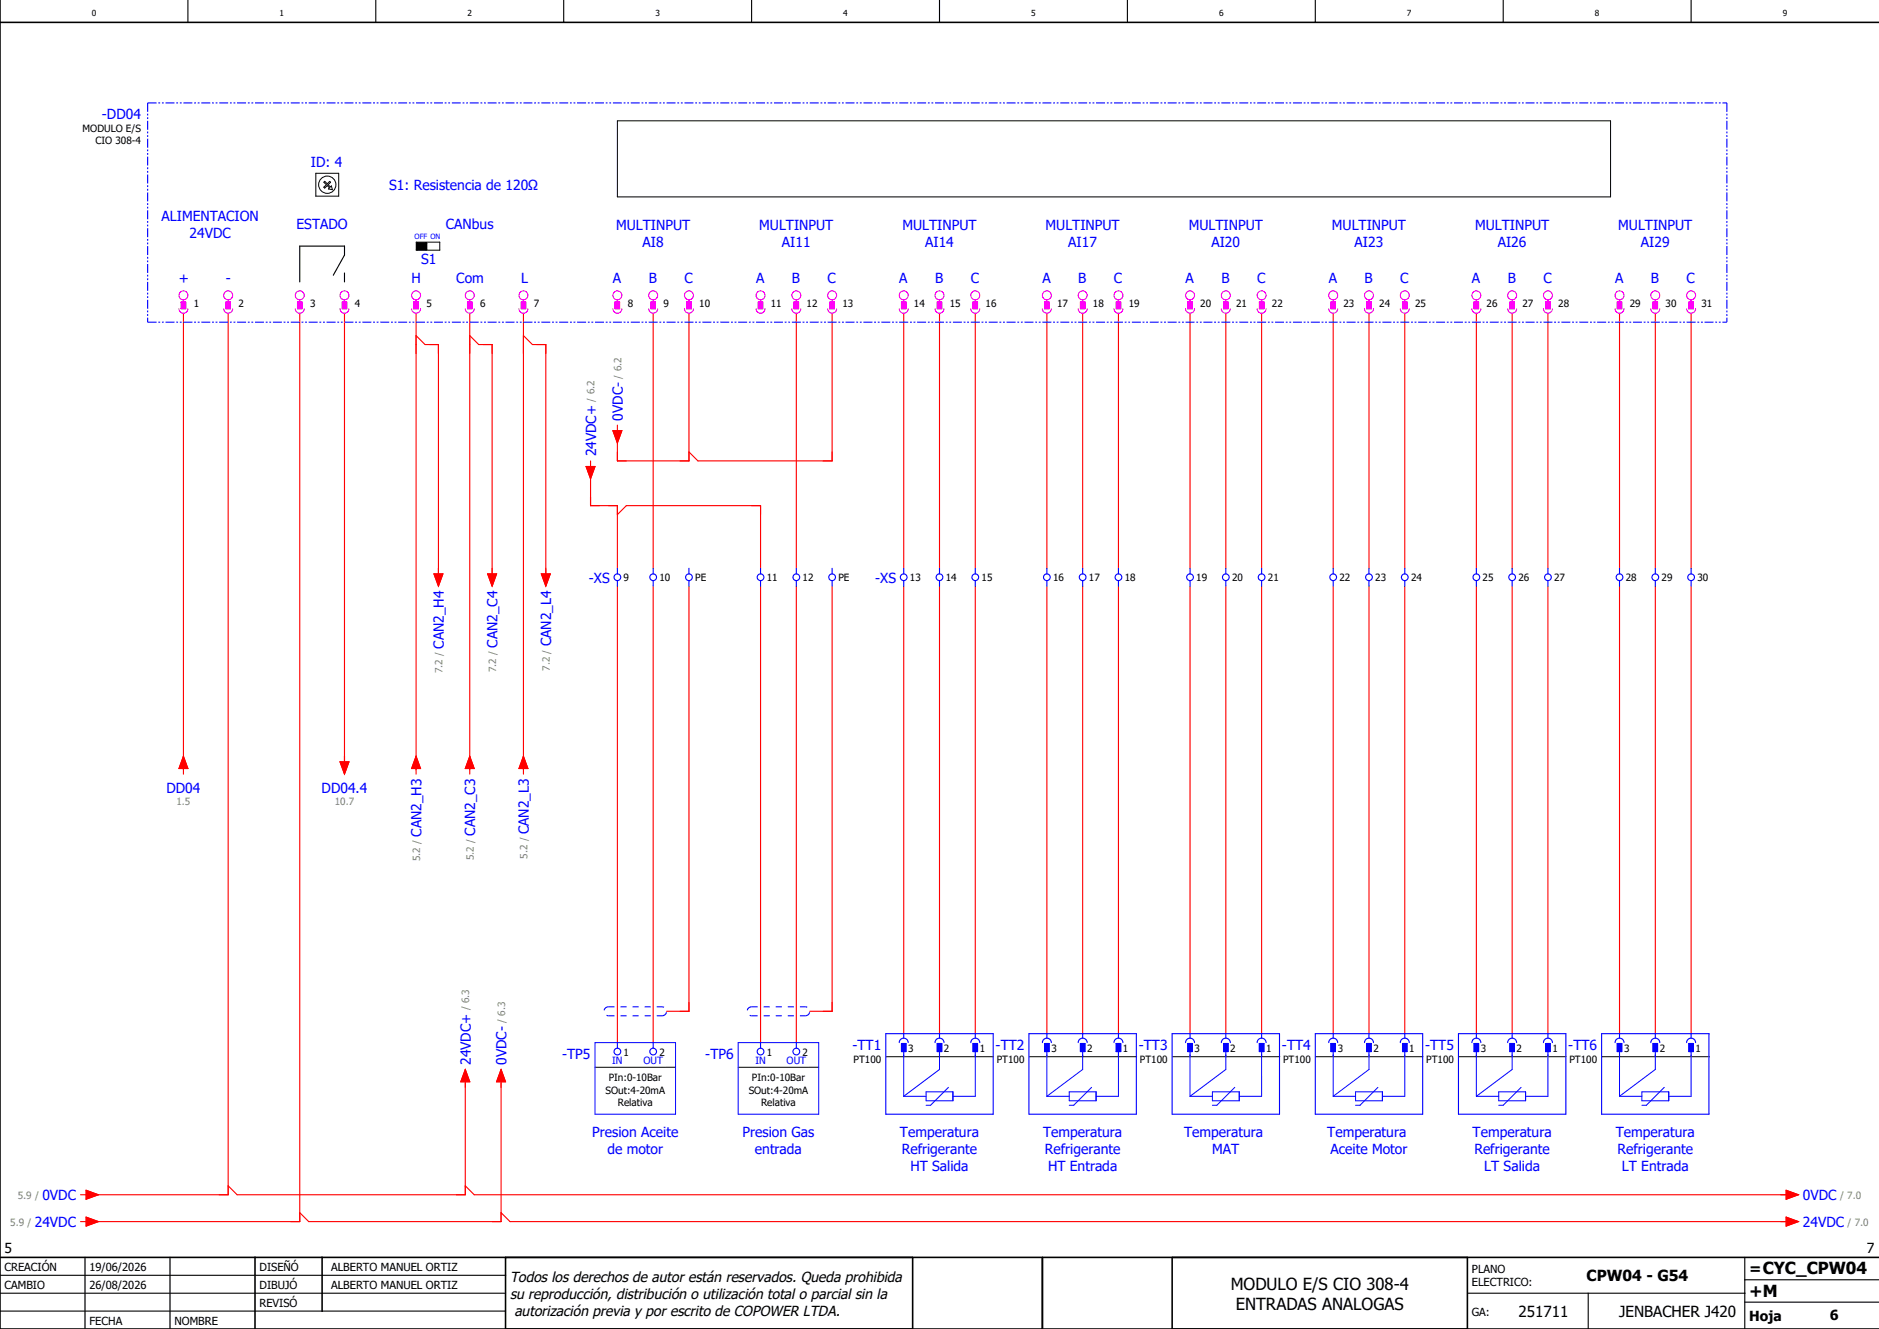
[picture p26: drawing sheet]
<svg xmlns="http://www.w3.org/2000/svg" width="420mm" height="297mm" viewBox="0 0 420 297" stroke-linecap="round" stroke-linejoin="round" font-family="sans-serif">
<defs><g id="words">
<g font-size="3.7">
<text x="275.1" y="288.2">MODULO E/S CIO 308-4</text>
<text x="276.2" y="292.7">ENTRADAS ANALOGAS</text>
<text x="391" y="289.8">+M</text>
</g>
<g font-size="3.4">
<text x="354.6" y="286.4">CPW04 - G54</text>
<text x="391" y="284.6">=CYC_CPW04</text>
<text x="339.4" y="294.4">251711</text>
<text x="361.9" y="294.4">JENBACHER J420</text>
</g>
<g font-size="3.2">
<text x="114" y="286.5">Todos los derechos de autor están reservados. Queda prohibida</text>
<text x="114" y="290.2">su reproducción, distribución o utilización total o parcial sin la</text>
<text x="115" y="294">autorización previa y por escrito de COPOWER LTDA.</text>
</g>
<g font-size="3.1" fill="#00f">
<text x="22.8" y="26.6">-DD04</text>
<text x="69.5" y="37.2">ID: 4</text>
<text x="87" y="42.4">S1: Resistencia de 120Ω</text>
<text x="36.1" y="49.4">ALIMENTACION</text>
<text x="42.4" y="53.1">24VDC</text>
<text x="66.3" y="51.2">ESTADO</text>
<text x="99.7" y="51.2">CANbus</text>
<text x="137.7" y="51.4">MULTINPUT</text>
<text x="169.7" y="51.4">MULTINPUT</text>
<text x="201.7" y="51.4">MULTINPUT</text>
<text x="233.7" y="51.4">MULTINPUT</text>
<text x="265.7" y="51.4">MULTINPUT</text>
<text x="297.7" y="51.4">MULTINPUT</text>
<text x="329.7" y="51.4">MULTINPUT</text>
<text x="361.7" y="51.4">MULTINPUT</text>
<text x="94.1" y="58.9">S1</text>
<text x="143.6" y="55.1">AI8</text>
<text x="174.8" y="55.1">AI11</text>
<text x="206.8" y="55.1">AI14</text>
<text x="238.8" y="55.1">AI17</text>
<text x="270.8" y="55.1">AI20</text>
<text x="302.8" y="55.1">AI23</text>
<text x="334.8" y="55.1">AI26</text>
<text x="366.8" y="55.1">AI29</text>
<text x="40" y="63.2">+</text>
<text x="50.5" y="63.2">-</text>
<text x="92" y="63.2">H</text>
<text x="102" y="63.2">Com</text>
<text x="116.5" y="63.2">L</text>
<text x="137" y="63.2">A</text>
<text x="145" y="63.2">B</text>
<text x="153" y="63.2">C</text>
<text x="169" y="63.2">A</text>
<text x="177" y="63.2">B</text>
<text x="185" y="63.2">C</text>
<text x="201" y="63.2">A</text>
<text x="209" y="63.2">B</text>
<text x="217" y="63.2">C</text>
<text x="233" y="63.2">A</text>
<text x="241" y="63.2">B</text>
<text x="249" y="63.2">C</text>
<text x="265" y="63.2">A</text>
<text x="273" y="63.2">B</text>
<text x="281" y="63.2">C</text>
<text x="297" y="63.2">A</text>
<text x="305" y="63.2">B</text>
<text x="313" y="63.2">C</text>
<text x="329" y="63.2">A</text>
<text x="337" y="63.2">B</text>
<text x="345" y="63.2">C</text>
<text x="361" y="63.2">A</text>
<text x="369" y="63.2">B</text>
<text x="377" y="63.2">C</text>
<text x="139.2" y="94" transform="rotate(-90 139.2 94)">0VDC-</text>
<text x="133.2" y="102" transform="rotate(-90 133.2 102)">24VDC+</text>
<text x="131.6" y="130.2">-XS</text>
<text x="195.6" y="130.2">-XS</text>
<text x="99.2" y="145" transform="rotate(-90 99.2 145)">CAN2_H4</text>
<text x="111.2" y="144.8" transform="rotate(-90 111.2 144.8)">CAN2_C4</text>
<text x="123.2" y="144.4" transform="rotate(-90 123.2 144.4)">CAN2_L4</text>
<text x="37.2" y="177.1">DD04</text>
<text x="71.9" y="177.1">DD04.4</text>
<text x="94.2" y="187" transform="rotate(-90 94.2 187)">CAN2_H3</text>
<text x="106.2" y="186.8" transform="rotate(-90 106.2 186.8)">CAN2_C3</text>
<text x="118.2" y="186.4" transform="rotate(-90 118.2 186.4)">CAN2_L3</text>
<text x="105.2" y="238" transform="rotate(-90 105.2 238)">24VDC+</text>
<text x="113.2" y="238" transform="rotate(-90 113.2 238)">0VDC-</text>
<text x="125.7" y="236.6">-TP5</text>
<text x="157.7" y="236.6">-TP6</text>
<text x="190.6" y="234.6">-TT1</text>
<text x="222.6" y="234.6">-TT2</text>
<text x="254.6" y="234.6">-TT3</text>
<text x="286.6" y="234.6">-TT4</text>
<text x="318.6" y="234.6">-TT5</text>
<text x="350.6" y="234.6">-TT6</text>
<text x="132.4" y="254.1">Presion Aceite</text>
<text x="135.8" y="257.9">de motor</text>
<text x="166" y="254.1">Presion Gas</text>
<text x="168.8" y="257.9">entrada</text>
<text x="201.2" y="254.1">Temperatura</text>
<text x="201.6" y="257.9">Refrigerante</text>
<text x="233.2" y="254.1">Temperatura</text>
<text x="233.6" y="257.9">Refrigerante</text>
<text x="264.7" y="254.1">Temperatura</text>
<text x="271" y="257.9">MAT</text>
<text x="296.7" y="254.1">Temperatura</text>
<text x="297.4" y="257.9">Aceite Motor</text>
<text x="329.2" y="254.1">Temperatura</text>
<text x="329.6" y="257.9">Refrigerante</text>
<text x="361.2" y="254.1">Temperatura</text>
<text x="361.6" y="257.9">Refrigerante</text>
<text x="203.5" y="261.6">HT Salida</text>
<text x="234.3" y="261.6">HT Entrada</text>
<text x="331.8" y="261.6">LT Salida</text>
<text x="362.5" y="261.6">LT Entrada</text>
<text x="9.5" y="268.2">0VDC</text>
<text x="403" y="268.2">0VDC</text>
<text x="7.8" y="274.2">24VDC</text>
<text x="403" y="274.2">24VDC</text>
</g>
<g font-size="3.1">
<text x="1" y="280">5</text>
<text x="417.3" y="280">7</text>
<text x="391" y="295.2">Hoja</text>
<text x="409" y="295">6</text>
</g>
<g font-size="2.5">
<text x="1" y="284">CREACIÓN</text>
<text x="20" y="284">19/06/2026</text>
<text x="58" y="284">DISEÑÓ</text>
<text x="74" y="284">ALBERTO MANUEL ORTIZ</text>
<text x="329" y="284.5">PLANO</text>
<text x="329" y="287.5">ELECTRICO:</text>
<text x="1" y="288">CAMBIO</text>
<text x="20" y="288">26/08/2026</text>
<text x="58" y="292">REVISÓ</text>
<text x="58" y="288">DIBUJÓ</text>
<text x="74" y="288">ALBERTO MANUEL ORTIZ</text>
<text x="329" y="294">GA:</text>
<text x="20" y="296">FECHA</text>
<text x="39" y="296">NOMBRE</text>
</g>
<g font-size="2.2">
<text x="18.5" y="29.5">MODULO E/S</text>
<text x="21.3" y="32.2">CIO 308-4</text>
<text x="43.3" y="68.5">1</text>
<text x="53.3" y="68.5">2</text>
<text x="69.3" y="68.5">3</text>
<text x="79.3" y="68.5">4</text>
<text x="95.3" y="68.5">5</text>
<text x="107.3" y="68.5">6</text>
<text x="119.3" y="68.5">7</text>
<text x="140.3" y="68.5">8</text>
<text x="148.3" y="68.5">9</text>
<text x="156.3" y="68.5">10</text>
<text x="172.3" y="68.5">11</text>
<text x="180.3" y="68.5">12</text>
<text x="188.3" y="68.5">13</text>
<text x="204.3" y="68.5">14</text>
<text x="212.3" y="68.5">15</text>
<text x="220.3" y="68.5">16</text>
<text x="236.3" y="68.5">17</text>
<text x="244.3" y="68.5">18</text>
<text x="252.3" y="68.5">19</text>
<text x="268.3" y="68.5">20</text>
<text x="276.3" y="68.5">21</text>
<text x="284.3" y="68.5">22</text>
<text x="300.3" y="68.5">23</text>
<text x="308.3" y="68.5">24</text>
<text x="316.3" y="68.5">25</text>
<text x="332.3" y="68.5">26</text>
<text x="340.3" y="68.5">27</text>
<text x="348.3" y="68.5">28</text>
<text x="364.3" y="68.5">29</text>
<text x="372.3" y="68.5">30</text>
<text x="380.3" y="68.5">31</text>
<text x="139.4" y="129.9">9</text>
<text x="147.4" y="129.9">10</text>
<text x="155.4" y="129.9">PE</text>
<text x="171.4" y="129.9">11</text>
<text x="179.4" y="129.9">12</text>
<text x="187.4" y="129.9">PE</text>
<text x="203.4" y="129.9">13</text>
<text x="211.4" y="129.9">14</text>
<text x="219.4" y="129.9">15</text>
<text x="235.4" y="129.9">16</text>
<text x="243.4" y="129.9">17</text>
<text x="251.4" y="129.9">18</text>
<text x="267.4" y="129.9">19</text>
<text x="275.4" y="129.9">20</text>
<text x="283.4" y="129.9">21</text>
<text x="299.4" y="129.9">22</text>
<text x="307.4" y="129.9">23</text>
<text x="315.4" y="129.9">24</text>
<text x="331.4" y="129.9">25</text>
<text x="339.4" y="129.9">26</text>
<text x="347.4" y="129.9">27</text>
<text x="363.4" y="129.9">28</text>
<text x="371.4" y="129.9">29</text>
<text x="379.4" y="129.9">30</text>
<text x="139.4" y="235.9">1</text>
<text x="147.4" y="235.9">2</text>
<text x="171.4" y="235.9">1</text>
<text x="179.4" y="235.9">2</text>
<text x="190.8" y="237.5">PT100</text>
<text x="203" y="235.1">3</text>
<text x="211" y="235.1">2</text>
<text x="219" y="235.1">1</text>
<text x="222.8" y="237.5">PT100</text>
<text x="235" y="235.1">3</text>
<text x="243" y="235.1">2</text>
<text x="251" y="235.1">1</text>
<text x="254.8" y="237.5">PT100</text>
<text x="267" y="235.1">3</text>
<text x="275" y="235.1">2</text>
<text x="283" y="235.1">1</text>
<text x="286.8" y="237.5">PT100</text>
<text x="299" y="235.1">3</text>
<text x="307" y="235.1">2</text>
<text x="315" y="235.1">1</text>
<text x="318.8" y="237.5">PT100</text>
<text x="331" y="235.1">3</text>
<text x="339" y="235.1">2</text>
<text x="347" y="235.1">1</text>
<text x="350.8" y="237.5">PT100</text>
<text x="363" y="235.1">3</text>
<text x="371" y="235.1">2</text>
<text x="379" y="235.1">1</text>
<text x="135.3" y="244.4">SOut:4-20mA</text>
<text x="136.1" y="241.7">PIn:0-10Bar</text>
<text x="167.3" y="244.4">SOut:4-20mA</text>
<text x="168.1" y="241.7">PIn:0-10Bar</text>
<text x="138.1" y="247.1">Relativa</text>
<text x="170.1" y="247.1">Relativa</text>
</g>
<g font-size="2.2" fill="#7ca552">
<text x="132.9" y="89.8" transform="rotate(-90 132.9 89.8)">/ 6.2</text>
<text x="138.9" y="84.6" transform="rotate(-90 138.9 84.6)">/ 6.2</text>
<text x="122.9" y="149.9" transform="rotate(-90 122.9 149.9)">7.2 /</text>
<text x="98.9" y="150.5" transform="rotate(-90 98.9 150.5)">7.2 /</text>
<text x="110.9" y="150.2" transform="rotate(-90 110.9 150.2)">7.2 /</text>
<text x="39.4" y="180">1.5</text>
<text x="74.8" y="180">10.7</text>
<text x="117.9" y="191.9" transform="rotate(-90 117.9 191.9)">5.2 /</text>
<text x="93.9" y="192.5" transform="rotate(-90 93.9 192.5)">5.2 /</text>
<text x="105.9" y="192.2" transform="rotate(-90 105.9 192.2)">5.2 /</text>
<text x="104.9" y="225.8" transform="rotate(-90 104.9 225.8)">/ 6.3</text>
<text x="112.9" y="228.6" transform="rotate(-90 112.9 228.6)">/ 6.3</text>
<text x="4" y="267.9">5.9 /</text>
<text x="411.3" y="267.9">/ 7.0</text>
<text x="2.3" y="273.9">5.9 /</text>
<text x="413" y="273.9">/ 7.0</text>
</g>
<g font-size="2.2" fill="#00f">
<text x="136.8" y="237.9">IN</text>
<text x="143.8" y="237.9">OUT</text>
<text x="168.8" y="237.9">IN</text>
<text x="175.8" y="237.9">OUT</text>
</g>
<g font-size="1.9">
<text x="20.5" y="3.6">0</text>
<text x="62.5" y="3.6">1</text>
<text x="104.5" y="3.6">2</text>
<text x="146.5" y="3.6">3</text>
<text x="188.5" y="3.6">4</text>
<text x="230.5" y="3.6">5</text>
<text x="272.5" y="3.6">6</text>
<text x="314.5" y="3.6">7</text>
<text x="356.5" y="3.6">8</text>
<text x="398.5" y="3.6">9</text>
</g>
<text font-size="1.6" fill="#00f" x="92.7" y="53.5">OFF ON</text>
</g></defs>
<g fill="none" stroke="#000" stroke-width=".25">
<path d="M42 0v5M84 0v5M126 0v5M168 0v5M210 0v5M252 0v5M294 0v5M336 0v5M378 0v5M74.5 61.5l2.5-4.5v-2h-10v8M77 61v2M0 285h113"/>
<path d="M0 293h113M0 289h113M19 281v16M38 281v16M328 289h62M355 289v8M390 291h30M390 281v16M390 286h30"/>
</g>
<path d="M0 5h420M0 0v297h420M0 281h420M57 281v16M72 281v12M113 281v16M204 281v16M233 281v16M262 281v16M328 281v16" fill="none" stroke="#000" stroke-width=".35"/>
<g fill="none" stroke="#f00" stroke-width=".25">
<path d="M41 70v103M51 70v197h-31M67 70v203h-47M77 70v101M93 70v103M93 75l2 2h3v52M105 75l2 2h3v52M105 70v103M117 75l2 2h3v52M117 70v103M146 70v57M154 70v33h-16v-5"/>
<path d="M178 70v57M186 70v33h-30l-2-2M202 70v57M210 70v57M218 70v57M234 70v57M242 70v57M250 70v57M266 70v57M274 70v57M282 70v57M298 70v57"/>
<path d="M306 70v57M314 70v57M330 70v57M338 70v57M346 70v57M362 70v57M370 70v57M378 70v57M137 96.3h2l-1 2.7zM138 95v1.3M131 104.3h2l-1 2.7zM132 106v7h6v14"/>
<path d="M132 103v1.3M138 115l2-2h30v14M97 128.3h2l-1 2.7zM109 128.3h2l-1 2.7zM121 128.3h2l-1 2.7zM138 131v102M146 131v102M154 131v95h-5M170 131v102M178 131v102M186 131v95h-5M202 131v100"/>
<path d="M210 131v100M218 131v100M234 131v100M242 131v100M250 131v100M266 131v100M274 131v100M282 131v100M298 131v100M306 131v100M314 131v100M330 131v100"/>
<path d="M338 131v100M346 131v100M362 131v100M370 131v100M378 131v100M41 169l1 2.8h-2zM76 170.3h2l-1 2.7zM93 169l1 2.8h-2zM105 169l1 2.8h-2zM117 169l1 2.8h-2zM104 239l1 2.8h-2zM112 239l1 2.8h-2z"/>
<path d="M104 241.8v25.2h-51l-2-2M112 241.8v31.2h-43l-2-2M18 267h1.2M18 273h1.2M19.2 272l2.8 1-2.8 1zM19.2 266l2.8 1-2.8 1zM104 265l2 2h294M112 271l2 2h286M399.2 266l2.8 1-2.8 1zM399.2 272l2.8 1-2.8 1z"/>
</g>
<g fill="none" stroke="#000" stroke-width=".22">
<path d="M70.6 38.7h5.1v5.1h-5.1zM138 27h222v17h-222zM72.6 40.5l.6 .6 .5-.6 .2 .2-.6 .6 .5 .5 .3-.3 .2 .9-.9-.2 .2-.2-.4-.5-.6 .5-.2-.2 .5-.5-.5-.6zM93 54.1h5.3v1.8h-5.3zM151 238.5h-18M183 238.5h-18M198.1 236.1h24M230.1 236.1h24M262.1 236.1h24M294.1 236.1h24M326.1 236.1h24M358.1 236.1h24"/>
<circle cx="73.2" cy="41.3" r="1.93"/>
</g>
<path d="M93.3 54.4h2v1.3h-2z" fill="#000" stroke="#000" stroke-width=".22"/>
<path d="M93.3 54.4h2v1.3h-2z" fill="none" stroke="#000" stroke-width=".5"/>
<g fill="none" stroke="#00f" stroke-width=".22">
<path d="M133 233h18v16h-18zM165 233h18v16h-18zM202 235.8v9.2M210 235.8v3.2l-8 6M218 235.8v9.2h-5M234 235.8v9.2M242 235.8v3.2l-8 6M250 235.8v9.2h-5M266 235.8v9.2M274 235.8v3.2l-8 6M282 235.8v9.2h-5M298 235.8v9.2"/>
<path d="M306 235.8v3.2l-8 6M314 235.8v9.2h-5M330 235.8v9.2M338 235.8v3.2l-8 6M346 235.8v9.2h-5M362 235.8v9.2M370 235.8v3.2l-8 6M378 235.8v9.2h-5M202 245h5M207 244h6v2h-6zM212 243l-4 4h-1M234 245h5"/>
<path d="M239 244h6v2h-6zM244 243l-4 4h-1M266 245h5M271 244h6v2h-6zM276 243l-4 4h-1M298 245h5M303 244h6v2h-6zM308 243l-4 4h-1M330 245h5M335 244h6v2h-6zM340 243l-4 4h-1M362 245h5"/>
<path d="M367 244h6v2h-6zM372 243l-4 4h-1"/>
</g>
<g fill="none" stroke="#f0f" stroke-width=".25">
<path d="M40 69a1 1 0 0 0 1 1 1 1 0 0 0 1-1M40.5 67.5h1v1.5h-1zM41 67v.5M50 69a1 1 0 0 0 1 1 1 1 0 0 0 1-1M50.5 67.5h1v1.5h-1zM51 67v.5M66 69a1 1 0 0 0 1 1 1 1 0 0 0 1-1M66.5 67.5h1v1.5h-1zM67 67v.5M76 69a1 1 0 0 0 1 1 1 1 0 0 0 1-1M76.5 67.5h1v1.5h-1zM77 67v.5"/>
<path d="M92 69a1 1 0 0 0 1 1 1 1 0 0 0 1-1M92.5 67.5h1v1.5h-1zM93 67v.5M104 69a1 1 0 0 0 1 1 1 1 0 0 0 1-1M104.5 67.5h1v1.5h-1zM105 67v.5M116 69a1 1 0 0 0 1 1 1 1 0 0 0 1-1M116.5 67.5h1v1.5h-1zM117 67v.5M137 69a1 1 0 0 0 1 1 1 1 0 0 0 1-1M137.5 67.5h1v1.5h-1zM138 67v.5"/>
<path d="M145 69a1 1 0 0 0 1 1 1 1 0 0 0 1-1M145.5 67.5h1v1.5h-1zM146 67v.5M153 69a1 1 0 0 0 1 1 1 1 0 0 0 1-1M153.5 67.5h1v1.5h-1zM154 67v.5M169 69a1 1 0 0 0 1 1 1 1 0 0 0 1-1M169.5 67.5h1v1.5h-1zM170 67v.5M177 69a1 1 0 0 0 1 1 1 1 0 0 0 1-1M177.5 67.5h1v1.5h-1zM178 67v.5"/>
<path d="M185 69a1 1 0 0 0 1 1 1 1 0 0 0 1-1M185.5 67.5h1v1.5h-1zM186 67v.5M201 69a1 1 0 0 0 1 1 1 1 0 0 0 1-1M201.5 67.5h1v1.5h-1zM202 67v.5M209 69a1 1 0 0 0 1 1 1 1 0 0 0 1-1M209.5 67.5h1v1.5h-1zM210 67v.5M217 69a1 1 0 0 0 1 1 1 1 0 0 0 1-1M217.5 67.5h1v1.5h-1zM218 67v.5"/>
<path d="M233 69a1 1 0 0 0 1 1 1 1 0 0 0 1-1M233.5 67.5h1v1.5h-1zM234 67v.5M241 69a1 1 0 0 0 1 1 1 1 0 0 0 1-1M241.5 67.5h1v1.5h-1zM242 67v.5M249 69a1 1 0 0 0 1 1 1 1 0 0 0 1-1M249.5 67.5h1v1.5h-1zM250 67v.5M265 69a1 1 0 0 0 1 1 1 1 0 0 0 1-1M265.5 67.5h1v1.5h-1zM266 67v.5"/>
<path d="M273 69a1 1 0 0 0 1 1 1 1 0 0 0 1-1M273.5 67.5h1v1.5h-1zM274 67v.5M281 69a1 1 0 0 0 1 1 1 1 0 0 0 1-1M281.5 67.5h1v1.5h-1zM282 67v.5M297 69a1 1 0 0 0 1 1 1 1 0 0 0 1-1M297.5 67.5h1v1.5h-1zM298 67v.5M305 69a1 1 0 0 0 1 1 1 1 0 0 0 1-1M305.5 67.5h1v1.5h-1zM306 67v.5"/>
<path d="M313 69a1 1 0 0 0 1 1 1 1 0 0 0 1-1M313.5 67.5h1v1.5h-1zM314 67v.5M329 69a1 1 0 0 0 1 1 1 1 0 0 0 1-1M329.5 67.5h1v1.5h-1zM330 67v.5M337 69a1 1 0 0 0 1 1 1 1 0 0 0 1-1M337.5 67.5h1v1.5h-1zM338 67v.5M345 69a1 1 0 0 0 1 1 1 1 0 0 0 1-1M345.5 67.5h1v1.5h-1zM346 67v.5"/>
<path d="M361 69a1 1 0 0 0 1 1 1 1 0 0 0 1-1M361.5 67.5h1v1.5h-1zM362 67v.5M369 69a1 1 0 0 0 1 1 1 1 0 0 0 1-1M369.5 67.5h1v1.5h-1zM370 67v.5M377 69a1 1 0 0 0 1 1 1 1 0 0 0 1-1M377.5 67.5h1v1.5h-1zM378 67v.5"/>
<circle cx="41" cy="66" r="1"/>
<circle cx="51" cy="66" r="1"/>
<circle cx="67" cy="66" r="1"/>
<circle cx="77" cy="66" r="1"/>
<circle cx="93" cy="66" r="1"/>
<circle cx="105" cy="66" r="1"/>
<circle cx="117" cy="66" r="1"/>
<circle cx="138" cy="66" r="1"/>
<circle cx="146" cy="66" r="1"/>
<circle cx="154" cy="66" r="1"/>
<circle cx="170" cy="66" r="1"/>
<circle cx="178" cy="66" r="1"/>
<circle cx="186" cy="66" r="1"/>
<circle cx="202" cy="66" r="1"/>
<circle cx="210" cy="66" r="1"/>
<circle cx="218" cy="66" r="1"/>
<circle cx="234" cy="66" r="1"/>
<circle cx="242" cy="66" r="1"/>
<circle cx="250" cy="66" r="1"/>
<circle cx="266" cy="66" r="1"/>
<circle cx="274" cy="66" r="1"/>
<circle cx="282" cy="66" r="1"/>
<circle cx="298" cy="66" r="1"/>
<circle cx="306" cy="66" r="1"/>
<circle cx="314" cy="66" r="1"/>
<circle cx="330" cy="66" r="1"/>
<circle cx="338" cy="66" r="1"/>
<circle cx="346" cy="66" r="1"/>
<circle cx="362" cy="66" r="1"/>
<circle cx="370" cy="66" r="1"/>
<circle cx="378" cy="66" r="1"/>
</g>
<g fill="#f0f" stroke="#f0f" stroke-width=".22">
<path d="M50.5 67.5h1v1.5h-1z"/>
<path d="M40.5 67.5h1v1.5h-1z"/>
<path d="M76.5 67.5h1v1.5h-1z"/>
<path d="M66.5 67.5h1v1.5h-1z"/>
<path d="M116.5 67.5h1v1.5h-1z"/>
<path d="M92.5 67.5h1v1.5h-1z"/>
<path d="M104.5 67.5h1v1.5h-1z"/>
<path d="M137.5 67.5h1v1.5h-1z"/>
<path d="M145.5 67.5h1v1.5h-1z"/>
<path d="M153.5 67.5h1v1.5h-1z"/>
<path d="M169.5 67.5h1v1.5h-1z"/>
<path d="M177.5 67.5h1v1.5h-1z"/>
<path d="M185.5 67.5h1v1.5h-1z"/>
<path d="M201.5 67.5h1v1.5h-1z"/>
<path d="M209.5 67.5h1v1.5h-1z"/>
<path d="M217.5 67.5h1v1.5h-1z"/>
<path d="M233.5 67.5h1v1.5h-1z"/>
<path d="M241.5 67.5h1v1.5h-1z"/>
<path d="M249.5 67.5h1v1.5h-1z"/>
<path d="M265.5 67.5h1v1.5h-1z"/>
<path d="M273.5 67.5h1v1.5h-1z"/>
<path d="M281.5 67.5h1v1.5h-1z"/>
<path d="M297.5 67.5h1v1.5h-1z"/>
<path d="M305.5 67.5h1v1.5h-1z"/>
<path d="M313.5 67.5h1v1.5h-1z"/>
<path d="M329.5 67.5h1v1.5h-1z"/>
<path d="M337.5 67.5h1v1.5h-1z"/>
<path d="M345.5 67.5h1v1.5h-1z"/>
<path d="M361.5 67.5h1v1.5h-1z"/>
<path d="M369.5 67.5h1v1.5h-1z"/>
<path d="M377.5 67.5h1v1.5h-1z"/>
</g>
<path d="M33 23h353M33 23v49M386 23v49M33 72h353" fill="none" stroke="#00f" stroke-width=".25" stroke-dasharray="2 .4 .4 .4 .4 .4" stroke-linecap="butt"/>
<g fill="none" stroke="#00f" stroke-width=".25">
<path d="M138 127v1.3M138 129.7v1.3M146 127v1.3M146 129.7v1.3M154 127v1.3M154 129.7v1.3M170 127v1.3M170 129.7v1.3M178 127v1.3M178 129.7v1.3M186 127v1.3M186 129.7v1.3"/>
<path d="M202 127v1.3M202 129.7v1.3M210 127v1.3M210 129.7v1.3M218 127v1.3M218 129.7v1.3M234 127v1.3M234 129.7v1.3M242 127v1.3M242 129.7v1.3M250 127v1.3M250 129.7v1.3"/>
<path d="M266 127v1.3M266 129.7v1.3M274 127v1.3M274 129.7v1.3M282 127v1.3M282 129.7v1.3M298 127v1.3M298 129.7v1.3M306 127v1.3M306 129.7v1.3M314 127v1.3M314 129.7v1.3"/>
<path d="M330 127v1.3M330 129.7v1.3M338 127v1.3M338 129.7v1.3M346 127v1.3M346 129.7v1.3M362 127v1.3M362 129.7v1.3M370 127v1.3M370 129.7v1.3M378 127v1.3M378 129.7v1.3"/>
<path d="M138 233v1.3M146 233v1.3M170 233v1.3M178 233v1.3M198 231h24v18h-24zM201 233a1 1 0 0 1 1-1 1 1 0 0 1 1 1M201.5 233.2h1v1.8h-1zM202 231v1M202 235v1M209 233a1 1 0 0 1 1-1 1 1 0 0 1 1 1M209.5 233.2h1v1.8h-1zM210 231v1"/>
<path d="M210 235v1M217 233a1 1 0 0 1 1-1 1 1 0 0 1 1 1M217.5 233.2h1v1.8h-1zM218 231v1M218 235v1M230 231h24v18h-24zM233 233a1 1 0 0 1 1-1 1 1 0 0 1 1 1M233.5 233.2h1v1.8h-1zM234 231v1M234 235v1M241 233a1 1 0 0 1 1-1 1 1 0 0 1 1 1M241.5 233.2h1v1.8h-1z"/>
<path d="M242 231v1M242 235v1M249 233a1 1 0 0 1 1-1 1 1 0 0 1 1 1M249.5 233.2h1v1.8h-1zM250 231v1M250 235v1M262 231h24v18h-24zM265 233a1 1 0 0 1 1-1 1 1 0 0 1 1 1M265.5 233.2h1v1.8h-1zM266 231v1M266 235v1M273 233a1 1 0 0 1 1-1 1 1 0 0 1 1 1"/>
<path d="M273.5 233.2h1v1.8h-1zM274 231v1M274 235v1M281 233a1 1 0 0 1 1-1 1 1 0 0 1 1 1M281.5 233.2h1v1.8h-1zM282 231v1M282 235v1M294 231h24v18h-24zM297 233a1 1 0 0 1 1-1 1 1 0 0 1 1 1M297.5 233.2h1v1.8h-1zM298 231v1M298 235v1"/>
<path d="M305 233a1 1 0 0 1 1-1 1 1 0 0 1 1 1M305.5 233.2h1v1.8h-1zM306 231v1M306 235v1M313 233a1 1 0 0 1 1-1 1 1 0 0 1 1 1M313.5 233.2h1v1.8h-1zM314 231v1M314 235v1M326 231h24v18h-24zM329 233a1 1 0 0 1 1-1 1 1 0 0 1 1 1M329.5 233.2h1v1.8h-1zM330 231v1"/>
<path d="M330 235v1M337 233a1 1 0 0 1 1-1 1 1 0 0 1 1 1M337.5 233.2h1v1.8h-1zM338 231v1M338 235v1M345 233a1 1 0 0 1 1-1 1 1 0 0 1 1 1M345.5 233.2h1v1.8h-1zM346 231v1M346 235v1M358 231h24v18h-24zM361 233a1 1 0 0 1 1-1 1 1 0 0 1 1 1M361.5 233.2h1v1.8h-1z"/>
<path d="M362 231v1M362 235v1M369 233a1 1 0 0 1 1-1 1 1 0 0 1 1 1M369.5 233.2h1v1.8h-1zM370 231v1M370 235v1M377 233a1 1 0 0 1 1-1 1 1 0 0 1 1 1M377.5 233.2h1v1.8h-1zM378 231v1M378 235v1"/>
<circle cx="138" cy="129" r=".75"/>
<circle cx="146" cy="129" r=".75"/>
<circle cx="154" cy="129" r=".75"/>
<circle cx="170" cy="129" r=".75"/>
<circle cx="178" cy="129" r=".75"/>
<circle cx="186" cy="129" r=".75"/>
<circle cx="202" cy="129" r=".75"/>
<circle cx="210" cy="129" r=".75"/>
<circle cx="218" cy="129" r=".75"/>
<circle cx="234" cy="129" r=".75"/>
<circle cx="242" cy="129" r=".75"/>
<circle cx="250" cy="129" r=".75"/>
<circle cx="266" cy="129" r=".75"/>
<circle cx="274" cy="129" r=".75"/>
<circle cx="282" cy="129" r=".75"/>
<circle cx="298" cy="129" r=".75"/>
<circle cx="306" cy="129" r=".75"/>
<circle cx="314" cy="129" r=".75"/>
<circle cx="330" cy="129" r=".75"/>
<circle cx="338" cy="129" r=".75"/>
<circle cx="346" cy="129" r=".75"/>
<circle cx="362" cy="129" r=".75"/>
<circle cx="370" cy="129" r=".75"/>
<circle cx="378" cy="129" r=".75"/>
<circle cx="138" cy="235" r=".75"/>
<circle cx="146" cy="235" r=".75"/>
<circle cx="170" cy="235" r=".75"/>
<circle cx="178" cy="235" r=".75"/>
</g>
<path d="M136 227h12M136 225h12M136 225a1 1 0 0 0-1 1 1 1 0 0 0 1 1M148 227a1 1 0 0 0 1-1 1 1 0 0 0-1-1M168 227h12M168 225h12M168 225a1 1 0 0 0-1 1 1 1 0 0 0 1 1M180 227a1 1 0 0 0 1-1 1 1 0 0 0-1-1" fill="none" stroke="#00f" stroke-width=".25" stroke-dasharray="1.4 1.4" stroke-linecap="butt"/>
<g fill="#00f" stroke="#00f" stroke-width=".22">
<path d="M217.5 233.2h1v1.8h-1z"/>
<path d="M209.5 233.2h1v1.8h-1z"/>
<path d="M201.5 233.2h1v1.8h-1z"/>
<path d="M249.5 233.2h1v1.8h-1z"/>
<path d="M241.5 233.2h1v1.8h-1z"/>
<path d="M233.5 233.2h1v1.8h-1z"/>
<path d="M281.5 233.2h1v1.8h-1z"/>
<path d="M273.5 233.2h1v1.8h-1z"/>
<path d="M265.5 233.2h1v1.8h-1z"/>
<path d="M313.5 233.2h1v1.8h-1z"/>
<path d="M305.5 233.2h1v1.8h-1z"/>
<path d="M297.5 233.2h1v1.8h-1z"/>
<path d="M345.5 233.2h1v1.8h-1z"/>
<path d="M337.5 233.2h1v1.8h-1z"/>
<path d="M329.5 233.2h1v1.8h-1z"/>
<path d="M377.5 233.2h1v1.8h-1z"/>
<path d="M369.5 233.2h1v1.8h-1z"/>
<path d="M361.5 233.2h1v1.8h-1z"/>
</g>
<g fill="#f00" stroke="#f00" stroke-width=".22">
<path d="M41 169l1 2.8h-2z"/>
<path d="M76 170.3h2l-1 2.7z"/>
<path d="M97 128.3h2l-1 2.7z"/>
<path d="M109 128.3h2l-1 2.7z"/>
<path d="M121 128.3h2l-1 2.7z"/>
<path d="M93 169l1 2.8h-2z"/>
<path d="M105 169l1 2.8h-2z"/>
<path d="M117 169l1 2.8h-2z"/>
<path d="M19.2 272l2.8 1-2.8 1z"/>
<path d="M19.2 266l2.8 1-2.8 1z"/>
<path d="M399.2 266l2.8 1-2.8 1z"/>
<path d="M399.2 272l2.8 1-2.8 1z"/>
<path d="M104 239l1 2.8h-2z"/>
<path d="M112 239l1 2.8h-2z"/>
<path d="M131 104.3h2l-1 2.7z"/>
<path d="M137 96.3h2l-1 2.7z"/>
</g>
<use href="#words"/>
</svg>
